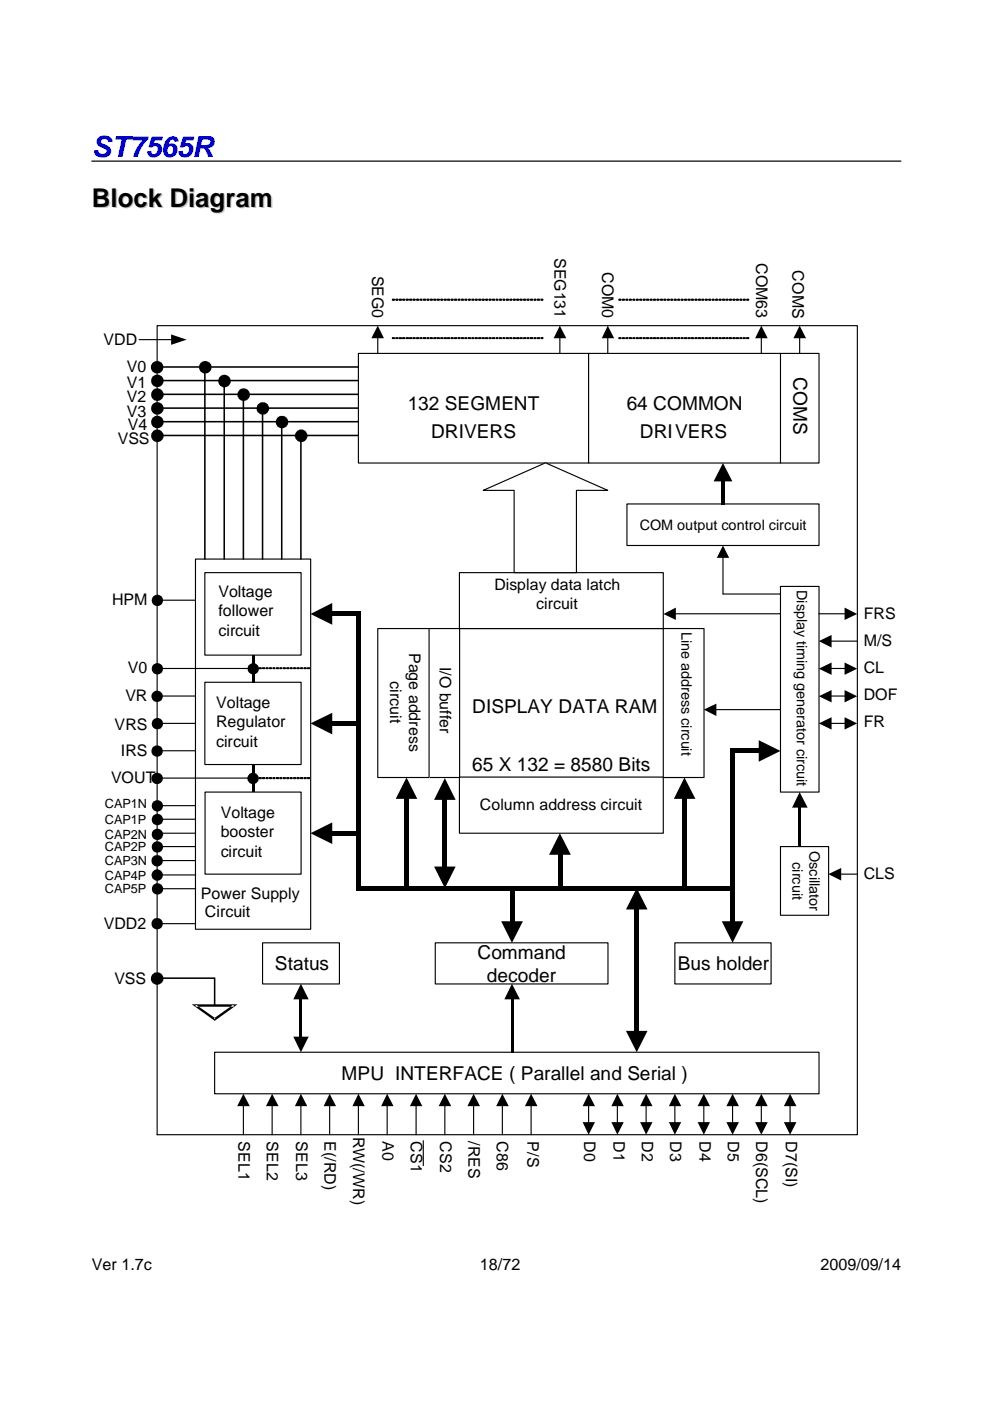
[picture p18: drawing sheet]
<svg xmlns="http://www.w3.org/2000/svg" width="210mm" height="297mm" viewBox="0 0 210 297" stroke-linecap="round" stroke-linejoin="round" font-family="sans-serif">
<defs><g id="words">
<text font-size="6.2" fill="#00f" x="19.5" y="33.2">ST7565R</text>
<text font-size="5.5" fill="#c0c0c0" x="19.7" y="44.2">Block Diagram</text>
<g font-size="4">
<text x="168.2" y="79.9" transform="rotate(90 168.2 79.9)">COMS</text>
<text x="86.4" y="86.9">132 SEGMENT</text>
<text x="132.9" y="86.9">64 COMMON</text>
<text x="91.4" y="92.9">DRIVERS</text>
<text x="135.6" y="92.9">DRIVERS</text>
<text x="100.1" y="151.3">DISPLAY DATA RAM</text>
<text x="100.1" y="163.4">65 X 132 = 8580 Bits</text>
<text x="101.2" y="203.2">Command</text>
<text x="58.3" y="205.7">Status</text>
<text x="103.3" y="208.2">decoder</text>
<text x="143.7" y="205.7">Bus holder</text>
<text x="72.4" y="228.9">MPU INTERFACE ( Parallel and Serial )</text>
</g>
<g font-size="3.4">
<text x="78.9" y="58.5" transform="rotate(90 78.9 58.5)">SEG0</text>
<text x="117.6" y="54.7" transform="rotate(90 117.6 54.7)">SEG131</text>
<text x="127.7" y="57.7" transform="rotate(90 127.7 57.7)">COM0</text>
<text x="160.4" y="55.8" transform="rotate(90 160.4 55.8)">COM63</text>
<text x="168" y="57.3" transform="rotate(90 168 57.3)">COMS</text>
<text x="21.9" y="73.1">VDD</text>
<text x="26.9" y="78.8">V0</text>
<text x="26.9" y="82.2">V1</text>
<text x="26.9" y="85.3">V2</text>
<text x="26.9" y="88.4">V3</text>
<text x="25" y="94.1">VSS</text>
<text x="27.1" y="91.3">V4</text>
<text x="104.8" y="125.1">Display data latch</text>
<text x="23.7" y="128.4">HPM</text>
<text x="46.3" y="126.5">Voltage</text>
<text x="46.3" y="130.6">follower</text>
<text x="113.7" y="129.1">circuit</text>
<text x="183.1" y="131.2">FRS</text>
<text x="46.3" y="134.9">circuit</text>
<text x="183.1" y="136.9">M/S</text>
<text x="27.1" y="142.7">V0</text>
<text x="86.8" y="138.5" transform="rotate(90 86.8 138.5)">Page address</text>
<text x="93.3" y="141.4" transform="rotate(90 93.3 141.4)">I/O buffer</text>
<text x="183.1" y="142.7">CL</text>
<text x="26.6" y="148.7">VR</text>
<text x="82.7" y="144.5" transform="rotate(90 82.7 144.5)">circuit</text>
<text x="183.1" y="148.5">DOF</text>
<text x="24.3" y="154.7">VRS</text>
<text x="45.8" y="150.2">Voltage</text>
<text x="45.8" y="154.2">Regulator</text>
<text x="183.1" y="154.2">FR</text>
<text x="25.7" y="160.2">IRS</text>
<text x="45.8" y="158.3">circuit</text>
<text x="23.5" y="165.9">VOUT</text>
<text x="46.8" y="173.5">Voltage</text>
<text x="101.8" y="171.8">Column address circuit</text>
<text x="46.8" y="177.5">booster</text>
<text x="46.8" y="181.7">circuit</text>
<text x="42.6" y="190.7">Power Supply</text>
<text x="183.1" y="186.4">CLS</text>
<text x="22" y="196.9">VDD2</text>
<text x="43.4" y="194.4">Circuit</text>
<text x="24.3" y="208.6">VSS</text>
<text x="50.6" y="242" transform="rotate(90 50.6 242)">SEL1</text>
<text x="56.6" y="242" transform="rotate(90 56.6 242)">SEL2</text>
<text x="62.8" y="242" transform="rotate(90 62.8 242)">SEL3</text>
<text x="68.8" y="242" transform="rotate(90 68.8 242)">E(/RD)</text>
<text x="74.8" y="241" transform="rotate(90 74.8 241)">RW(/WR)</text>
<text x="81.1" y="242" transform="rotate(90 81.1 242)">A0</text>
<text x="87.1" y="242" transform="rotate(90 87.1 242)">CS1</text>
<text x="93.3" y="242" transform="rotate(90 93.3 242)">CS2</text>
<text x="99.4" y="242" transform="rotate(90 99.4 242)">/RES</text>
<text x="105.4" y="242" transform="rotate(90 105.4 242)">C86</text>
<text x="111.8" y="242" transform="rotate(90 111.8 242)">P/S</text>
<text x="123.8" y="242" transform="rotate(90 123.8 242)">D0</text>
<text x="130.1" y="242" transform="rotate(90 130.1 242)">D1</text>
<text x="136.1" y="242" transform="rotate(90 136.1 242)">D2</text>
<text x="142.1" y="242" transform="rotate(90 142.1 242)">D3</text>
<text x="148.3" y="242" transform="rotate(90 148.3 242)">D4</text>
<text x="154.3" y="242" transform="rotate(90 154.3 242)">D5</text>
<text x="160.4" y="242" transform="rotate(90 160.4 242)">D6(SCL)</text>
<text x="166.6" y="242" transform="rotate(90 166.6 242)">D7(SI)</text>
<text x="19.5" y="269.2">Ver 1.7c</text>
<text x="101.8" y="269.2">18/72</text>
<text x="173.9" y="269.2">2009/09/14</text>
</g>
<g font-size="3.1">
<text x="135.6" y="112.4">COM output control circuit</text>
<text x="169" y="125.1" transform="rotate(90 169 125.1)">Display timing generator circuit</text>
<text x="144.5" y="134" transform="rotate(90 144.5 134)">Line address circuit</text>
<text x="168" y="182.8" transform="rotate(90 168 182.8)">circuit</text>
<text x="171.6" y="180.4" transform="rotate(90 171.6 180.4)">Oscillator</text>
</g>
<g font-size="2.7">
<text x="22.2" y="171.4">CAP1N</text>
<text x="22.2" y="174.8">CAP1P</text>
<text x="22.2" y="177.8">CAP2N</text>
<text x="22.2" y="180.5">CAP2P</text>
<text x="22.2" y="183.4">CAP3N</text>
<text x="22.2" y="186.5">CAP4P</text>
<text x="22.2" y="189.4">CAP5P</text>
</g>
</g></defs>
<path d="M19.5 34.2h171.5" fill="none" stroke="#010101" stroke-width=".26"/>
<path d="M45.5 223.1h128.2v8.8h-128.2z" fill="#fff"/>
<path d="M45.5 223.1h128.2v8.8h-128.2z" fill="none" stroke="#000" stroke-width=".24"/>
<path d="M92.3 199.9h36.6v8.7h-36.6z" fill="#fff"/>
<path d="M92.3 199.9h36.6v8.7h-36.6z" fill="none" stroke="#000" stroke-width=".24"/>
<path d="M41.4 118.5h24.5v78.5h-24.5z" fill="#fff"/>
<path d="M41.4 118.5h24.5v78.5h-24.5z" fill="none" stroke="#000" stroke-width=".24"/>
<path d="M43.5 144.7h20.3v17.4h-20.3z" fill="#fff"/>
<path d="M43.4 144.7h20.4v17.4h-20.4z" fill="none" stroke="#000" stroke-width=".24"/>
<path d="M43.5 121.4h20.3v17.5h-20.3z" fill="#fff"/>
<path d="M43.4 121.4h20.4v17.5h-20.4z" fill="none" stroke="#000" stroke-width=".24"/>
<path d="M43.5 167.9h20.3v17.5h-20.3z" fill="#fff"/>
<path d="M43.5 167.9h20.3v17.4h-20.3z" fill="none" stroke="#000" stroke-width=".24"/>
<path d="M53.4 138.9h.5v5.8h-.5zM53.4 162.1h.5v5.8h-.5z" fill="#000"/>
<path d="M55.7 199.9h16.3v8.7h-16.3z" fill="#fff"/>
<path d="M55.7 199.9h16.3v8.7h-16.3z" fill="none" stroke="#000" stroke-width=".24"/>
<path d="M143.1 199.9h20.4v8.7h-20.4z" fill="#fff"/>
<path d="M143.1 199.9h20.4v8.7h-20.4z" fill="none" stroke="#000" stroke-width=".24"/>
<path d="M97.4 133.3h47.8v31.5h-47.8z" fill="#fff"/>
<path d="M97.4 133.3h47.8v31.5h-47.8z" fill="none" stroke="#000" stroke-width=".24"/>
<path d="M97.4 164.8h43.2v11.9h-43.2z" fill="#fff"/>
<path d="M97.4 164.8h43.2v11.9h-43.2z" fill="none" stroke="#000" stroke-width=".24"/>
<path d="M90.9 133.3h6.6v31.5h-6.6z" fill="#fff"/>
<path d="M90.9 133.3h6.6v31.5h-6.6z" fill="none" stroke="#000" stroke-width=".24"/>
<path d="M80.1 133.3h10.9v31.5h-10.9z" fill="#fff"/>
<path d="M80.1 133.3h10.9v31.5h-10.9z" fill="none" stroke="#000" stroke-width=".24"/>
<path d="M140.6 133.3h8.7v31.5h-8.7z" fill="#fff"/>
<path d="M140.6 133.3h8.7v31.5h-8.7z" fill="none" stroke="#000" stroke-width=".24"/>
<path d="M97.4 121.4h43.2v11.9h-43.2z" fill="#fff"/>
<path d="M97.4 121.4h43.2v11.9h-43.2z" fill="none" stroke="#000" stroke-width=".24"/>
<path d="M165.5 179.5h10.2v14.6h-10.2z" fill="#fff"/>
<path d="M165.5 179.5h10.2v14.6h-10.2z" fill="none" stroke="#000" stroke-width=".24"/>
<path d="M165.5 124.3h8.2v43.7h-8.2z" fill="#fff"/>
<path d="M165.5 124.3h8.2v43.6h-8.2z" fill="none" stroke="#000" stroke-width=".24"/>
<path d="M76 74.9h48.8v23.3h-48.8z" fill="#fff"/>
<path d="M76 74.9h48.8v23.3h-48.8z" fill="none" stroke="#000" stroke-width=".24"/>
<path d="M124.8 74.9h40.7v23.3h-40.7z" fill="#fff"/>
<path d="M124.8 74.9h40.7v23.3h-40.7z" fill="none" stroke="#000" stroke-width=".24"/>
<path d="M133 106.9h40.7v8.8h-40.7z" fill="#fff"/>
<path d="M132.9 106.8h40.8v8.9h-40.8z" fill="none" stroke="#000" stroke-width=".24"/>
<path d="M165.5 74.9h8.2v23.3h-8.2z" fill="#fff"/>
<path d="M165.5 74.9h8.2v23.3h-8.2z" fill="none" stroke="#000" stroke-width=".24"/>
<path d="M33.2 77.8h42.8M43.4 77.8v40.7M33.3 80.7h42.7M33.3 83.6h42.7M33.3 86.5h42.7M33.3 89.4h42.7M33.3 92.3h42.7M47.5 80.7v37.8M51.6 83.6v34.9M55.7 86.5v32M59.7 89.4v29.1M63.8 92.3v26.2" fill="none" stroke="#000" stroke-width=".33"/>
<g fill="#000">
<circle cx="33.3" cy="77.9" r="1.31"/>
<circle cx="43.5" cy="77.9" r="1.31"/>
<circle cx="33.3" cy="92.4" r="1.33"/>
<circle cx="33.3" cy="86.6" r="1.32"/>
<circle cx="33.4" cy="83.7" r="1.32"/>
<circle cx="33.4" cy="89.5" r="1.32"/>
<circle cx="33.4" cy="80.7" r="1.31"/>
<circle cx="47.6" cy="80.8" r="1.33"/>
<circle cx="51.6" cy="83.7" r="1.31"/>
<circle cx="55.7" cy="86.6" r="1.32"/>
<circle cx="59.8" cy="89.5" r="1.3"/>
<circle cx="63.9" cy="92.4" r="1.33"/>
</g>
<path d="M102.4 104l13.3-5.9 13.2 5.9h-6.7v17.4h-13.2v-17.4z" fill-rule="evenodd" fill="#fff"/>
<g fill="none" stroke="#000" stroke-width=".24">
<path d="M33.3 69h148.5v171.6h-148.5zM80.1 71.6v3.3M118.7 71.6v3.3M128.9 71.6v3.3M161.4 71.6v3.3M169.5 71.6v3.3M102.4 104l13.3-5.9 13.2 5.9h-6.7v17.4h-13.2v-17.4zM153.3 118.2v7.7M143.2 130.1h22.2M173.6 130.1h5.6M176.2 135.9h5.5M151.8 150.5h13.6"/>
<path d="M176.2 141.7h3M176.2 147.6h3M176.2 153.4h3M178.2 185.3h3.5M57.7 234.4v6.2M63.8 234.4v6.2M69.9 234.4v6.2M76 234.4v6.2M82.1 234.4v6.2M88.2 234.4v6.2M94.3 234.4v6.2M124.8 234.4v3.6"/>
<path d="M130.9 234.4v3.6M137 234.4v3.6M143.1 234.4v3.6M149.2 234.4v3.6M155.3 234.4v3.6M161.4 234.4v3.6M167.5 234.4v3.6"/>
</g>
<g fill="#000">
<path d="M153 102h.7v4.9h-.7zM70.3 129.7h6.2v1h-6.2zM70.3 152.9h5.7v1h-5.7zM154.9 158.7h6.1v1h-6.1zM70.4 176.2h5.6v1h-5.6zM169.3 171.2h.5v8.3h-.5zM75.5 130.2h1v58.6h-1zM76 187.8h79.3v1h-79.3zM85.7 169.2h1v18.7h-1zM93.9 169.5h.9v14.3h-.9zM108.1 188.3h1v7.2h-1zM118.2 181.1h1.1v7.2h-1.1z"/>
<path d="M144.7 169.2h1v19.1h-1zM154.9 159.2h.9v29.1h-.9zM154.9 185.3h.9v10.2h-.9zM63.6 211.8h.5v8.1h-.5zM134.5 192.7h1v26h-1zM108.3 211.8h.5v11.3h-.5z"/>
</g>
<g fill="#000">
<path d="M80.1 69l1.3 2.7h-2.7zM118.7 69l1.4 2.7h-2.7zM128.9 69l1.3 2.7h-2.6zM161.4 69l1.4 2.7h-2.7zM169.5 69l1.4 2.7h-2.7zM153.3 115.7l1.3 2.6h-2.6zM153.3 98.2l2 3.9h-4zM65.8 130.2l4.6-2.4v4.7zM140.7 130.2l2.6-1.4v2.6zM173.6 135.9l2.7-1.3v2.7zM179.1 128.8l2.6 1.4-2.6 1.2zM65.8 153.4l4.6-2.3v4.6z"/>
<path d="M149.2 150.5l2.7-1.3v2.6zM173.6 141.8l2.7-1.3v2.6zM173.6 147.6l2.7-1.3v2.6zM173.6 153.4l2.7-1.3v2.6zM179.1 140.5l2.6 1.3-2.6 1.3zM179.1 146.3l2.6 1.3-2.6 1.3zM179.1 152.1l2.6 1.3-2.6 1.3zM65.8 176.7l4.6-2.3v4.5zM86.2 164.8l2.3 4.6h-4.6zM94.3 165l2.3 4.6h-4.6zM145.1 164.8l2.3 4.6h-4.5zM160.9 156.9l4.6 2.3-4.6 2.3z"/>
<path d="M169.5 167.9l1.7 3.3h-3.3zM92 183.7h4.6l-2.3 4.6zM106.3 195.3h4.6l-2.4 4.6zM118.7 176.7l2.3 4.5h-4.6zM135 188.3l2.3 4.5h-4.6zM153 195.3h4.6l-2.3 4.6zM175.6 185.3l2.8-1.3v2.7zM62.2 219.8h3.2l-1.6 3.3zM63.8 208.6l1.6 3.3h-3.2zM108.5 208.6l1.7 3.3h-3.3zM132.7 218.6h4.6l-2.3 4.5zM57.7 231.9l1.4 2.6h-2.7z"/>
<path d="M63.8 231.9l1.4 2.6h-2.7zM69.9 231.9l1.3 2.6h-2.6zM76 231.9l1.3 2.6h-2.6zM82.1 231.9l1.3 2.6h-2.6zM88.2 231.9l1.3 2.6h-2.6zM94.3 231.9l1.4 2.6h-2.7zM123.5 237.9h2.7l-1.4 2.7zM124.8 231.9l1.4 2.6h-2.7zM129.6 237.9h2.6l-1.3 2.7zM130.9 231.9l1.3 2.6h-2.6zM135.7 237.9h2.6l-1.3 2.7zM137 231.9l1.3 2.6h-2.6z"/>
<path d="M141.8 237.9h2.6l-1.3 2.7zM143.1 231.9l1.3 2.6h-2.6zM147.9 237.9h2.6l-1.3 2.7zM149.2 231.9l1.3 2.6h-2.6zM154 237.9h2.7l-1.4 2.7zM155.3 231.9l1.4 2.6h-2.7zM160.1 237.9h2.7l-1.4 2.7zM161.4 231.9l1.4 2.6h-2.7zM166.2 237.9h2.7l-1.4 2.7zM167.5 231.9l1.4 2.6h-2.7z"/>
<circle cx="33.4" cy="207.5" r="1.32"/>
</g>
<path d="M33.3 207.4h12.2M45.5 207.4v5.8" fill="none" stroke="#000" stroke-width=".33"/>
<path d="M41.4 213.2h8.2l-4.1 2.9z" fill="#fff"/>
<g fill="#000">
<path d="M36.3 70.9l3.3 1.1-3.3 1.1zM51.6 231.9l1.4 2.6h-2.7zM100.4 231.9l1.4 2.6h-2.7zM106.5 231.9l1.4 2.6h-2.7zM112.6 231.9l1.4 2.6h-2.7z"/>
<path d="M41.6 213l-.2 .4h8.2l-.2-.4-4 2.9 .1 .2 .2-.2zM40.6 212.9l4.9 3.6 4.8-3.6z" fill-rule="evenodd"/>
<circle cx="33.4" cy="127.3" r="1.2"/>
<circle cx="33.3" cy="147.6" r="1.2"/>
<circle cx="33.3" cy="159.2" r="1.2"/>
<circle cx="33.4" cy="153.4" r="1.21"/>
<circle cx="33.4" cy="141.8" r="1.2"/>
<circle cx="53.7" cy="141.8" r="1.19"/>
<circle cx="33.3" cy="165" r="1.2"/>
<circle cx="33.4" cy="179.6" r="1.2"/>
<circle cx="33.4" cy="176.9" r="1.2"/>
<circle cx="33.4" cy="173.8" r="1.2"/>
<circle cx="33.4" cy="170.9" r="1.2"/>
<circle cx="53.7" cy="165.1" r="1.2"/>
<circle cx="33.3" cy="182.5" r="1.21"/>
<circle cx="33.3" cy="195.8" r="1.21"/>
<circle cx="33.3" cy="185.5" r="1.19"/>
<circle cx="33.4" cy="188.5" r="1.19"/>
</g>
<g fill="none" stroke="#000" stroke-width=".24">
<path d="M29.5 72h7M33.3 127.3h8.1M153.3 125.9h12.2M33.2 147.6h8.2M33.2 159.2h8.2M33.3 141.7h20.3M33.3 153.4h8.1M33.2 165h20.4M33.3 170.8h8.1M33.3 179.5h8.1M33.3 173.7h8.1M33.4 176.7h8.1"/>
<path d="M33.3 182.5h8.1M33.3 185.5h8.2M33.3 188.4h8.2M33.4 195.8h8.1M51.6 234.4v6.2M100.4 234.4v6.2M106.5 234.4v6.2M112.6 234.4v6.2M89.7 241.9v5.2"/>
</g>
<g fill="#000">
<path d="M83.2 63.5l.4-.1 .1 .2-.5 .1zM83.9 63.5l.4-.1 .1 .1-.4 .2zM84.7 63.5l.3-.1 .1 .2-.4 .1zM85.4 63.5l.4-.1 .1 .2-.4 .1zM86.1 63.5l.4-.1 .1 .1-.4 .2zM86.9 63.5l.3-.1 .1 .2-.4 .1zM87.6 63.5l.4-.1 .1 .2-.5 .1zM88.3 63.4l.5 .1v.1l-.5 .1zM89 63.5l.5-.1v.2l-.4 .1zM89.8 63.5l.4-.1 .1 .1-.5 .2zM90.5 63.5l.4-.1 .1 .2-.4 .1zM91.2 63.5l.5-.1v.2l-.4 .1zM92 63.5l.4-.1 .1 .1-.5 .2zM92.7 63.5l.4-.1 .1 .2-.4 .1zM93.5 63.4l.4 .1-.4 .2zM94.2 63.5l.3-.1 .2 .2-.5 .1zM94.9 63.5l.4-.1 .1 .2-.4 .1zM95.7 63.4l.4 .1v.1l-.4 .1zM96.4 63.4h.4v.2l-.4 .1zM97.1 63.5l.4-.1 .1 .1-.4 .2zM97.8 63.5l.4-.1 .1 .2-.4 .1zM98.6 63.5l.4-.1v.2l-.4 .1zM99.3 63.5l.4-.1 .1 .1-.4 .2zM100 63.5l.4-.1 .1 .2-.4 .1zM100.8 63.5l.3-.1 .1 .2-.4 .1zM101.5 63.5h.5l-.4 .2zM102.2 63.5l.4-.1 .1 .2-.4 .1zM103 63.4h.3l.1 .2-.4 .1zM103.7 63.4l.4 .1v.1l-.4 .1zM104.4 63.5l.4-.1 .1 .2-.4 .1zM105.2 63.5l.3-.1 .1 .1-.4 .2zM105.9 63.4h.4v.3h-.4zM106.6 63.5l.4-.1 .1 .1-.4 .2zM107.4 63.5l.3-.1 .1 .2-.4 .1zM108.1 63.5l.4-.1v.2l-.3 .1zM108.8 63.5l.4-.1 .1 .1-.4 .2zM109.6 63.5l.3-.1 .1 .2-.4 .1zM110.2 63.5l.5-.1v.2l-.4 .1zM111 63.4l.5 .1v.1l-.5 .1zM111.8 63.5l.3-.1 .1 .2-.4 .1zM112.5 63.5l.4-.1v.1l-.4 .2zM113.2 63.4h.4l.1 .2-.5 .1zM114 63.5l.3-.1 .1 .2-.4 .1zM114.7 63.5l.4-.1v.1l-.4 .2z"/>
<path d="M83.2 71.6h.4l.1 .2h-.5zM83.9 71.6l.5 .1-.5 .1zM84.7 71.6h.4v.2h-.4zM85.4 71.6h.4l.1 .2h-.5zM86.1 71.6l.5 .1v.1h-.5zM86.9 71.6h.4v.2h-.4zM87.6 71.6h.4l.1 .2h-.5zM88.3 71.6h.5v.2h-.5zM89.1 71.6h.4v.2h-.4zM89.8 71.6l.5 .1-.1 .1h-.4zM90.5 71.6h.4l.1 .2h-.5zM91.2 71.6h.5v.2h-.5zM92 71.6l.5 .1-.1 .1h-.4zM92.7 71.6h.4l.1 .2h-.5zM93.5 71.6l.4 .1-.4 .1zM94.2 71.6h.4l.1 .2h-.5zM94.9 71.6h.4l.1 .2h-.5zM95.7 71.6h.4v.2h-.4zM96.4 71.6h.4v.2h-.4zM97.1 71.6l.5 .1-.1 .1h-.4zM97.8 71.6h.5v.2h-.5zM98.6 71.6h.4v.2h-.4zM99.3 71.6l.5 .1-.5 .1zM100 71.6h.5v.2h-.5zM100.8 71.6h.4v.2h-.4zM101.5 71.6h.4v.2h-.4zM102.2 71.6h.5v.2h-.5zM102.9 71.7l.5-.1v.2h-.4zM103.7 71.6h.4v.2h-.4zM104.4 71.6h.5v.2h-.5zM105.2 71.6h.4v.2h-.4zM105.9 71.6h.4v.2h-.4zM106.6 71.6l.5 .1-.5 .1zM107.4 71.6h.4v.2h-.4zM108.1 71.6h.4v.2h-.4zM108.8 71.6l.5 .1-.5 .1zM109.6 71.6h.4v.2h-.4zM110.3 71.6h.4v.2h-.4zM111 71.6h.5v.2h-.5zM111.8 71.6h.4v.2h-.4zM112.5 71.6l.4 .1v.1h-.4zM113.2 71.6h.4l.1 .2h-.5zM114 71.6h.4v.2h-.4zM114.7 71.6h.4v.2h-.4z"/>
<path d="M131.2 71.6h.5v.2h-.5zM132 71.6h.4v.2h-.4zM132.7 71.6h.4v.2h-.4zM133.4 71.6h.5v.2h-.5zM134.2 71.6h.4v.2h-.4zM134.9 71.6h.4v.2h-.4zM135.6 71.6h.5v.2h-.5zM136.4 71.6h.4v.2h-.4zM137.1 71.6h.4v.2h-.4zM137.8 71.6h.5v.2h-.5zM138.6 71.6h.4v.2h-.4zM139.3 71.6h.4v.2h-.4zM140 71.6h.5v.2h-.5zM140.8 71.6h.4v.2h-.4zM141.5 71.6h.4v.2h-.4zM142.2 71.6h.5v.2h-.5zM143 71.6h.4v.2h-.4zM143.7 71.6h.4v.2h-.4zM144.4 71.6h.4l.1 .2h-.5zM145.1 71.6l.5 .1-.5 .1zM145.9 71.6h.4v.2h-.4zM146.6 71.6h.4l.1 .2h-.5zM147.4 71.6h.4v.2h-.4zM148.1 71.6h.4v.2h-.4zM148.8 71.6h.4l.1 .2h-.5zM149.6 71.6h.4v.2h-.4zM150.3 71.6h.4v.2h-.4zM151 71.6h.4v.2h-.4zM151.7 71.6h.4l.1 .2h-.5zM152.4 71.6l.6 .1-.6 .1zM153.2 71.6l.5 .1-.1 .1h-.4zM153.9 71.6h.4l.1 .2h-.5zM154.6 71.6l.6 .1-.6 .1zM155.4 71.6h.4l.1 .2h-.5zM156.1 71.6h.4l.1 .2h-.5zM156.9 71.6h.4v.2h-.4zM157.6 71.6h.4v.2h-.4zM158.3 71.6h.4v.2h-.4z"/>
<path d="M131.2 63.5l.4-.1 .1 .2-.4 .1zM132 63.5l.3-.1 .1 .2-.4 .1zM132.7 63.5l.4-.1v.2l-.3 .1zM133.4 63.5h.5l-.4 .2zM134.2 63.5h.4l-.4 .2zM134.9 63.5l.3-.1 .1 .2-.4 .1zM135.6 63.5h.5l-.4 .2zM136.4 63.5l.3-.1 .1 .2-.4 .1zM137.1 63.5l.3-.1 .1 .2-.3 .1zM137.8 63.5h.5l-.4 .2zM138.5 63.5l.4-.1 .1 .2-.4 .1zM139.3 63.5l.4-.1v.2l-.3 .1zM140 63.5l.4-.1 .1 .2-.4 .1zM140.8 63.5l.3-.1 .1 .2-.4 .1zM141.5 63.5l.3-.1 .1 .2-.4 .1zM142.2 63.5h.5v.1l-.5 .1zM143 63.5h.4l-.4 .2zM143.7 63.5h.4l-.4 .2zM144.4 63.5l.3-.1 .2 .2-.5 .1zM145.1 63.5h.5l-.4 .2zM145.8 63.5l.4-.1 .1 .2-.4 .1zM146.6 63.5l.3-.1 .2 .2-.4 .1zM147.4 63.5h.4l-.4 .2zM148 63.5l.4-.1 .1 .2-.4 .1zM148.8 63.5l.3-.1 .2 .2-.5 .1zM149.6 63.5h.4v.1l-.4 .1zM150.3 63.5h.4v.1l-.4 .1zM151 63.5h.5l-.5 .2zM151.7 63.5l.4-.1 .1 .2-.4 .1zM152.4 63.5h.6l-.5 .2zM153.2 63.5h.5l-.5 .2zM153.9 63.5l.4-.1 .1 .2-.4 .1zM154.6 63.5h.6l-.5 .2zM155.4 63.5l.3-.1 .2 .2-.5 .1zM156.1 63.5l.4-.1 .1 .2-.4 .1zM156.9 63.5h.4v.1l-.4 .1zM157.6 63.5l.3-.1 .1 .2-.4 .1zM158.3 63.5h.5l-.4 .2z"/>
<path d="M52.7 141.6h.4l.1 .1-.5 .1zM53.5 141.6h.4v.1l-.4 .1zM54.3 141.6l.4 .1-.5 .1zM55 141.6h.3l.1 .1-.5 .1zM55.6 141.6h.4l.1 .1-.4 .1zM56.4 141.6h.4l.1 .2h-.5zM57.2 141.6h.3l.1 .2h-.5zM57.9 141.6h.4v.1l-.4 .1zM58.6 141.6h.4l.1 .2h-.5zM59.4 141.6h.3l.1 .2h-.4zM60.1 141.6h.4v.1l-.4 .1zM60.8 141.6h.4l.1 .1-.5 .1zM61.5 141.6h.4l.1 .1-.5 .1zM62.2 141.6h.5v.1l-.4 .1zM62.9 141.6h.5l.1 .1-.5 .1zM63.7 141.6h.4l.1 .1-.5 .1zM64.4 141.6h.4l.1 .1-.4 .1zM65.2 141.6h.4l.1 .1-.5 .1z"/>
<path d="M52.7 164.9l.4-.1 .1 .2-.4 .1zM53.5 164.9l.4-.1v.2l-.4 .1zM54.2 164.9l.4-.1 .1 .2-.4 .1zM54.9 164.9l.4-.1 .1 .2-.4 .1zM55.6 164.9l.4-.1 .1 .2-.4 .1zM56.4 164.9l.4-.1 .1 .3h-.4zM57.1 164.9l.4-.1 .1 .3h-.4zM57.9 164.9l.4-.1v.2l-.4 .1zM58.6 164.8l.5 .1v.2h-.5zM59.3 164.9l.4-.1 .1 .3h-.4zM60.1 164.9l.4-.1v.2l-.4 .1zM60.8 164.9l.4-.1 .1 .2-.5 .1zM61.5 164.9l.4-.1 .1 .2-.4 .1zM62.2 164.9l.5-.1v.2l-.4 .1zM62.9 164.9l.5-.1 .1 .2-.5 .1zM63.7 164.9l.4-.1 .1 .2-.4 .1zM64.4 164.9l.4-.1 .1 .2-.4 .1zM65.2 164.9l.4-.1 .1 .2-.5 .1z"/>
</g>
<g fill="none" stroke="#000" stroke-width=".21">
<path d="M83.2 63.5l.4-.1 .1 .2-.5 .1zM83.2 71.6h.4l.1 .2h-.5zM83.9 63.5l.4-.1 .1 .1-.4 .2zM83.9 71.6l.5 .1-.5 .1zM84.7 63.5l.3-.1 .1 .2-.4 .1zM84.7 71.6h.4v.2h-.4zM85.4 63.5l.4-.1 .1 .2-.4 .1zM85.4 71.6h.4l.1 .2h-.5zM86.1 63.5l.4-.1 .1 .1-.4 .2zM86.1 71.6l.5 .1v.1h-.5zM86.9 63.5l.3-.1 .1 .2-.4 .1zM86.9 71.6h.4v.2h-.4z"/>
<path d="M87.6 63.5l.4-.1 .1 .2-.5 .1zM87.6 71.6h.4l.1 .2h-.5zM88.3 63.4l.5 .1v.1l-.5 .1zM88.3 71.6h.5v.2h-.5zM89 63.5l.5-.1v.2l-.4 .1zM89.1 71.6h.4v.2h-.4zM89.8 63.5l.4-.1 .1 .1-.5 .2zM89.8 71.6l.5 .1-.1 .1h-.4zM90.5 63.5l.4-.1 .1 .2-.4 .1zM90.5 71.6h.4l.1 .2h-.5zM91.2 63.5l.5-.1v.2l-.4 .1zM91.2 71.6h.5v.2h-.5z"/>
<path d="M92 63.5l.4-.1 .1 .1-.5 .2zM92 71.6l.5 .1-.1 .1h-.4zM92.7 63.5l.4-.1 .1 .2-.4 .1zM92.7 71.6h.4l.1 .2h-.5zM93.5 71.6l.4 .1-.4 .1zM93.5 63.4l.4 .1-.4 .2zM94.2 63.5l.3-.1 .2 .2-.5 .1zM94.2 71.6h.4l.1 .2h-.5zM94.9 63.5l.4-.1 .1 .2-.4 .1zM94.9 71.6h.4l.1 .2h-.5zM95.7 63.4l.4 .1v.1l-.4 .1zM95.7 71.6h.4v.2h-.4z"/>
<path d="M96.4 63.4h.4v.2l-.4 .1zM96.4 71.6h.4v.2h-.4zM97.1 63.5l.4-.1 .1 .1-.4 .2zM97.1 71.6l.5 .1-.1 .1h-.4zM97.8 63.5l.4-.1 .1 .2-.4 .1zM97.8 71.6h.5v.2h-.5zM98.6 63.5l.4-.1v.2l-.4 .1zM98.6 71.6h.4v.2h-.4zM99.3 63.5l.4-.1 .1 .1-.4 .2zM99.3 71.6l.5 .1-.5 .1zM100 63.5l.4-.1 .1 .2-.4 .1zM100 71.6h.5v.2h-.5z"/>
<path d="M100.8 63.5l.3-.1 .1 .2-.4 .1zM100.8 71.6h.4v.2h-.4zM101.5 63.5h.5l-.4 .2zM101.5 71.6h.4v.2h-.4zM102.2 63.5l.4-.1 .1 .2-.4 .1zM102.2 71.6h.5v.2h-.5zM102.9 71.7l.5-.1v.2h-.4zM103 63.4h.3l.1 .2-.4 .1zM103.7 63.4l.4 .1v.1l-.4 .1zM103.7 71.6h.4v.2h-.4zM104.4 63.5l.4-.1 .1 .2-.4 .1zM104.4 71.6h.5v.2h-.5z"/>
<path d="M105.2 63.5l.3-.1 .1 .1-.4 .2zM105.2 71.6h.4v.2h-.4zM105.9 63.4h.4v.3h-.4zM105.9 71.6h.4v.2h-.4zM106.6 63.5l.4-.1 .1 .1-.4 .2zM106.6 71.6l.5 .1-.5 .1zM107.4 63.5l.3-.1 .1 .2-.4 .1zM107.4 71.6h.4v.2h-.4zM108.1 63.5l.4-.1v.2l-.3 .1zM108.1 71.6h.4v.2h-.4zM108.8 63.5l.4-.1 .1 .1-.4 .2zM108.8 71.6l.5 .1-.5 .1z"/>
<path d="M109.6 63.5l.3-.1 .1 .2-.4 .1zM109.6 71.6h.4v.2h-.4zM110.2 63.5l.5-.1v.2l-.4 .1zM110.3 71.6h.4v.2h-.4zM111 63.4l.5 .1v.1l-.5 .1zM111 71.6h.5v.2h-.5zM111.8 63.5l.3-.1 .1 .2-.4 .1zM111.8 71.6h.4v.2h-.4zM112.5 63.5l.4-.1v.1l-.4 .2zM112.5 71.6l.4 .1v.1h-.4zM113.2 63.4h.4l.1 .2-.5 .1zM113.2 71.6h.4l.1 .2h-.5z"/>
<path d="M114 63.5l.3-.1 .1 .2-.4 .1zM114 71.6h.4v.2h-.4zM114.7 63.5l.4-.1v.1l-.4 .2zM114.7 71.6h.4v.2h-.4zM131.2 71.6h.5v.2h-.5zM131.2 63.5l.4-.1 .1 .2-.4 .1zM132 71.6h.4v.2h-.4zM132 63.5l.3-.1 .1 .2-.4 .1zM132.7 71.6h.4v.2h-.4zM132.7 63.5l.4-.1v.2l-.3 .1zM133.4 71.6h.5v.2h-.5zM133.4 63.5h.5l-.4 .2z"/>
<path d="M134.2 71.6h.4v.2h-.4zM134.2 63.5h.4l-.4 .2zM134.9 63.5l.3-.1 .1 .2-.4 .1zM134.9 71.6h.4v.2h-.4zM135.6 71.6h.5v.2h-.5zM135.6 63.5h.5l-.4 .2zM136.4 71.6h.4v.2h-.4zM136.4 63.5l.3-.1 .1 .2-.4 .1zM137.1 71.6h.4v.2h-.4zM137.1 63.5l.3-.1 .1 .2-.3 .1zM137.8 71.6h.5v.2h-.5zM137.8 63.5h.5l-.4 .2z"/>
<path d="M138.5 63.5l.4-.1 .1 .2-.4 .1zM138.6 71.6h.4v.2h-.4zM139.3 71.6h.4v.2h-.4zM139.3 63.5l.4-.1v.2l-.3 .1zM140 71.6h.5v.2h-.5zM140 63.5l.4-.1 .1 .2-.4 .1zM140.8 71.6h.4v.2h-.4zM140.8 63.5l.3-.1 .1 .2-.4 .1zM141.5 71.6h.4v.2h-.4zM141.5 63.5l.3-.1 .1 .2-.4 .1zM142.2 71.6h.5v.2h-.5zM142.2 63.5h.5v.1l-.5 .1z"/>
<path d="M143 71.6h.4v.2h-.4zM143 63.5h.4l-.4 .2zM143.7 71.6h.4v.2h-.4zM143.7 63.5h.4l-.4 .2zM144.4 71.6h.4l.1 .2h-.5zM144.4 63.5l.3-.1 .2 .2-.5 .1zM145.1 71.6l.5 .1-.5 .1zM145.1 63.5h.5l-.4 .2zM145.8 63.5l.4-.1 .1 .2-.4 .1zM145.9 71.6h.4v.2h-.4zM146.6 71.6h.4l.1 .2h-.5zM146.6 63.5l.3-.1 .2 .2-.4 .1z"/>
<path d="M147.4 71.6h.4v.2h-.4zM147.4 63.5h.4l-.4 .2zM148 63.5l.4-.1 .1 .2-.4 .1zM148.1 71.6h.4v.2h-.4zM148.8 71.6h.4l.1 .2h-.5zM148.8 63.5l.3-.1 .2 .2-.5 .1zM149.6 71.6h.4v.2h-.4zM149.6 63.5h.4v.1l-.4 .1zM150.3 71.6h.4v.2h-.4zM150.3 63.5h.4v.1l-.4 .1zM151 71.6h.4v.2h-.4zM151 63.5h.5l-.5 .2z"/>
<path d="M151.7 71.6h.4l.1 .2h-.5zM151.7 63.5l.4-.1 .1 .2-.4 .1zM152.4 71.6l.6 .1-.6 .1zM152.4 63.5h.6l-.5 .2zM153.2 71.6l.5 .1-.1 .1h-.4zM153.2 63.5h.5l-.5 .2zM153.9 71.6h.4l.1 .2h-.5zM153.9 63.5l.4-.1 .1 .2-.4 .1zM154.6 71.6l.6 .1-.6 .1zM154.6 63.5h.6l-.5 .2zM155.4 63.5l.3-.1 .2 .2-.5 .1zM155.4 71.6h.4l.1 .2h-.5z"/>
<path d="M156.1 71.6h.4l.1 .2h-.5zM156.1 63.5l.4-.1 .1 .2-.4 .1zM156.9 71.6h.4v.2h-.4zM156.9 63.5h.4v.1l-.4 .1zM157.6 63.5l.3-.1 .1 .2-.4 .1zM157.6 71.6h.4v.2h-.4zM158.3 71.6h.4v.2h-.4zM158.3 63.5h.5l-.4 .2zM52.7 141.6h.4l.1 .1-.5 .1zM53.5 141.6h.4v.1l-.4 .1zM54.3 141.6l.4 .1-.5 .1zM55 141.6h.3l.1 .1-.5 .1z"/>
<path d="M55.6 141.6h.4l.1 .1-.4 .1zM56.4 141.6h.4l.1 .2h-.5zM57.2 141.6h.3l.1 .2h-.5zM57.9 141.6h.4v.1l-.4 .1zM58.6 141.6h.4l.1 .2h-.5zM59.4 141.6h.3l.1 .2h-.4zM60.1 141.6h.4v.1l-.4 .1zM60.8 141.6h.4l.1 .1-.5 .1zM61.5 141.6h.4l.1 .1-.5 .1zM62.2 141.6h.5v.1l-.4 .1zM62.9 141.6h.5l.1 .1-.5 .1zM63.7 141.6h.4l.1 .1-.5 .1z"/>
<path d="M64.4 141.6h.4l.1 .1-.4 .1zM65.2 141.6h.4l.1 .1-.5 .1zM52.7 164.9l.4-.1 .1 .2-.4 .1zM53.5 164.9l.4-.1v.2l-.4 .1zM54.2 164.9l.4-.1 .1 .2-.4 .1zM54.9 164.9l.4-.1 .1 .2-.4 .1zM55.6 164.9l.4-.1 .1 .2-.4 .1zM56.4 164.9l.4-.1 .1 .3h-.4zM57.1 164.9l.4-.1 .1 .3h-.4zM57.9 164.9l.4-.1v.2l-.4 .1zM58.6 164.8l.5 .1v.2h-.5zM59.3 164.9l.4-.1 .1 .3h-.4z"/>
<path d="M60.1 164.9l.4-.1v.2l-.4 .1zM60.8 164.9l.4-.1 .1 .2-.5 .1zM61.5 164.9l.4-.1 .1 .2-.4 .1zM62.2 164.9l.5-.1v.2l-.4 .1zM62.9 164.9l.5-.1 .1 .2-.5 .1zM63.7 164.9l.4-.1 .1 .2-.4 .1zM64.4 164.9l.4-.1 .1 .2-.4 .1zM65.2 164.9l.4-.1 .1 .2-.5 .1z"/>
</g>
<use href="#words"/>
</svg>
